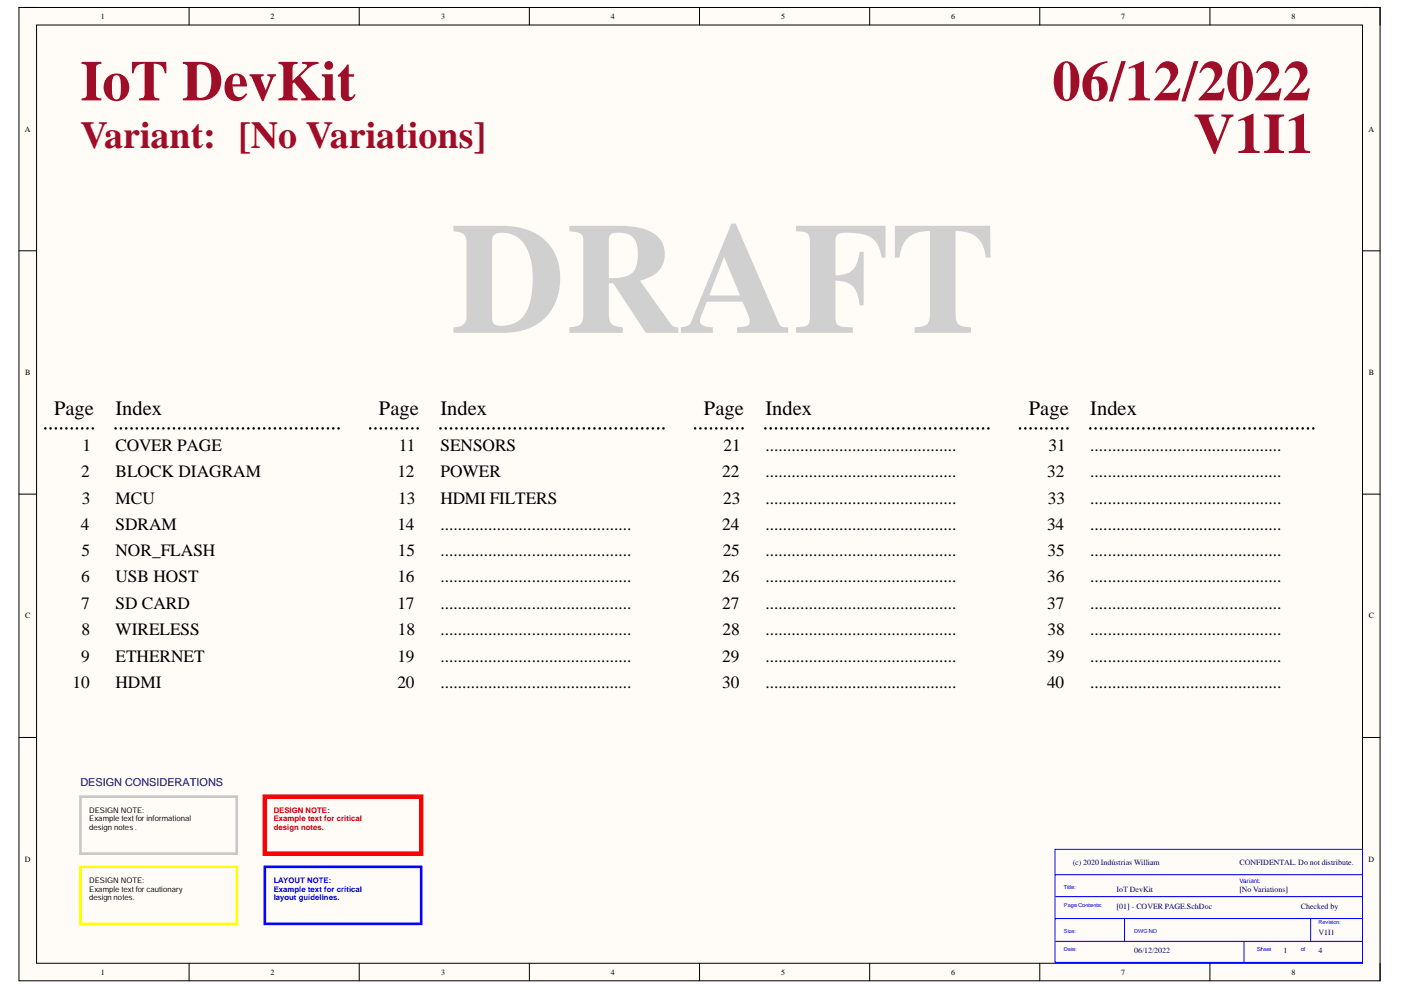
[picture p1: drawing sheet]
<svg xmlns="http://www.w3.org/2000/svg" width="297mm" height="210mm" viewBox="0 0 297 210" stroke-linecap="round" stroke-linejoin="round" font-family="sans-serif">
<defs><g id="words">
<text font-size="33.6" fill="#d0d0d0" x="95.7" y="70.6">DRAFT</text>
<g font-size="12.1" fill="#9e0e29">
<text x="17" y="21.3">IoT DevKit</text>
<text x="223.1" y="21.3">06/12/2022</text>
<text x="253.1" y="32.4">V1I1</text>
</g>
<text font-size="8.1" fill="#9e0e29" x="17" y="31.5">Variant: [No Variations]</text>
<g font-size="4.3">
<text x="11.5" y="88">Page</text>
<text x="24.5" y="88">Index</text>
<text x="80.4" y="88">Page</text>
<text x="93.4" y="88">Index</text>
<text x="149.2" y="88">Page</text>
<text x="162.3" y="88">Index</text>
<text x="218.1" y="88">Page</text>
<text x="231.2" y="88">Index</text>
</g>
<g font-size="3.7">
<text x="17.5" y="95.6">1</text>
<text x="24.5" y="95.6">COVER PAGE</text>
<text x="84.5" y="95.6">11</text>
<text x="93.4" y="95.6">SENSORS</text>
<text x="153.4" y="95.6">21</text>
<text x="162.3" y="95.6">............................................</text>
<text x="222.3" y="95.6">31</text>
<text x="231.2" y="95.6">............................................</text>
<text x="17.2" y="101.2">2</text>
<text x="24.5" y="101.2">BLOCK DIAGRAM</text>
<text x="84.2" y="101.2">12</text>
<text x="93.4" y="101.2">POWER</text>
<text x="153.1" y="101.2">22</text>
<text x="162.3" y="101.2">............................................</text>
<text x="222" y="101.2">32</text>
<text x="231.2" y="101.2">............................................</text>
<text x="17.4" y="106.8">3</text>
<text x="24.5" y="106.8">MCU</text>
<text x="84.4" y="106.8">13</text>
<text x="93.4" y="106.8">HDMI FILTERS</text>
<text x="153.3" y="106.8">23</text>
<text x="162.3" y="106.8">............................................</text>
<text x="222.2" y="106.8">33</text>
<text x="231.2" y="106.8">............................................</text>
<text x="17.2" y="112.3">4</text>
<text x="24.5" y="112.3">SDRAM</text>
<text x="84.2" y="112.3">14</text>
<text x="93.4" y="112.3">............................................</text>
<text x="153.1" y="112.3">24</text>
<text x="162.3" y="112.3">............................................</text>
<text x="222" y="112.3">34</text>
<text x="231.2" y="112.3">............................................</text>
<text x="17.3" y="117.9">5</text>
<text x="24.5" y="117.9">NOR_FLASH</text>
<text x="84.3" y="117.9">15</text>
<text x="93.4" y="117.9">............................................</text>
<text x="153.2" y="117.9">25</text>
<text x="162.3" y="117.9">............................................</text>
<text x="222.1" y="117.9">35</text>
<text x="231.2" y="117.9">............................................</text>
<text x="17.2" y="123.5">6</text>
<text x="24.5" y="123.5">USB HOST</text>
<text x="84.2" y="123.5">16</text>
<text x="93.4" y="123.5">............................................</text>
<text x="153.1" y="123.5">26</text>
<text x="162.3" y="123.5">............................................</text>
<text x="222" y="123.5">36</text>
<text x="231.2" y="123.5">............................................</text>
<text x="17.2" y="129.1">7</text>
<text x="24.5" y="129.1">SD CARD</text>
<text x="84.2" y="129.1">17</text>
<text x="93.4" y="129.1">............................................</text>
<text x="153.1" y="129.1">27</text>
<text x="162.3" y="129.1">............................................</text>
<text x="222" y="129.1">37</text>
<text x="231.2" y="129.1">............................................</text>
<text x="17.3" y="134.7">8</text>
<text x="24.5" y="134.7">WIRELESS</text>
<text x="84.3" y="134.7">18</text>
<text x="93.4" y="134.7">............................................</text>
<text x="153.2" y="134.7">28</text>
<text x="162.3" y="134.7">............................................</text>
<text x="222.1" y="134.7">38</text>
<text x="231.2" y="134.7">............................................</text>
<text x="17.2" y="140.3">9</text>
<text x="24.5" y="140.3">ETHERNET</text>
<text x="84.2" y="140.3">19</text>
<text x="93.4" y="140.3">............................................</text>
<text x="153.1" y="140.3">29</text>
<text x="162.3" y="140.3">............................................</text>
<text x="222" y="140.3">39</text>
<text x="231.2" y="140.3">............................................</text>
<text x="15.4" y="145.8">10</text>
<text x="24.5" y="145.8">HDMI</text>
<text x="84.2" y="145.8">20</text>
<text x="93.4" y="145.8">............................................</text>
<text x="153.1" y="145.8">30</text>
<text x="162.3" y="145.8">............................................</text>
<text x="222" y="145.8">40</text>
<text x="231.2" y="145.8">............................................</text>
</g>
<text font-size="2.3" fill="#000080" x="17" y="166.6">DESIGN CONSIDERATIONS</text>
<g font-size="1.7">
<text x="21.4" y="4">1</text>
<text x="57.3" y="4">2</text>
<text x="93.5" y="4">3</text>
<text x="129.5" y="4">4</text>
<text x="165.6" y="4">5</text>
<text x="201.6" y="4">6</text>
<text x="237.7" y="4">7</text>
<text x="273.8" y="4">8</text>
<text x="5.3" y="28">A</text>
<text x="290.1" y="28">A</text>
<text x="5.4" y="79.6">B</text>
<text x="290.2" y="79.6">B</text>
<text x="5.3" y="131.1">C</text>
<text x="290.2" y="131.1">C</text>
<text x="5.3" y="182.7">D</text>
<text x="290.2" y="182.7">D</text>
<text x="21.4" y="206.7">1</text>
<text x="57.3" y="206.7">2</text>
<text x="93.5" y="206.7">3</text>
<text x="129.5" y="206.7">4</text>
<text x="165.6" y="206.7">5</text>
<text x="201.6" y="206.7">6</text>
<text x="237.7" y="206.7">7</text>
<text x="273.8" y="206.7">8</text>
</g>
<g font-size="1.7" fill="#000080">
<text x="227.4" y="183.4">(c) 2020 Indústrias William</text>
<text x="262.8" y="183.4">CONFIDENTAL. Do not distribute.</text>
<text x="236.7" y="189">IoT DevKit</text>
<text x="262.8" y="189">[No Variations]</text>
<text x="236.7" y="192.7">[01] - COVER PAGE.SchDoc</text>
<text x="275.8" y="192.7">Checked by</text>
<text x="240.5" y="202">06/12/2022</text>
<text x="272.1" y="202">1</text>
<text x="279.5" y="198.3">V1I1</text>
<text x="279.5" y="202">4</text>
</g>
<g font-size="1.6">
<text x="18.9" y="172.3">DESIGN NOTE:</text>
<text x="18.9" y="174.2">Example textfor informational</text>
<text x="18.9" y="176">design notes .</text>
<text x="18.9" y="187.2">DESIGN NOTE:</text>
<text x="18.9" y="189">Example textfor cautionary</text>
<text x="18.9" y="190.9">design notes.</text>
</g>
<g font-size="1.6" fill="#f00">
<text x="58" y="172.3">DESIGN NOTE:</text>
<text x="58" y="174.2">Example text for critical</text>
<text x="58" y="176">design notes.</text>
</g>
<g font-size="1.6" fill="#00f">
<text x="58" y="187.2">LAYOUT NOTE:</text>
<text x="58" y="189">Example text for critical</text>
<text x="58" y="190.9">layout guidelines.</text>
</g>
<text font-size="1.4" fill="#00f" x="262.8" y="187.2">Variant:</text>
<g font-size="1.2" fill="#00f">
<text x="225.6" y="188.6">Title:</text>
<text x="225.6" y="197.9">Size:</text>
<text x="225.6" y="192.3">Page Contents:</text>
<text x="240.5" y="197.9">DWG NO</text>
<text x="279.5" y="196">Revision:</text>
<text x="225.6" y="201.6">Date:</text>
<text x="266.5" y="201.6">Sheet</text>
<text x="275.8" y="201.6">of</text>
</g>
</g></defs>
<path d="M4 1.6h288.6v206.4h-288.6z" fill-rule="evenodd" fill="#fffcf8"/>
<path d="M4 1.6h288.6v206.4h-288.6z" fill="none" stroke="#000" stroke-width=".21"/>
<path d="M7.7 5.3h281.2v198.9h-281.2z" fill-rule="evenodd" fill="#fffcf8"/>
<g fill="none" stroke="#000" stroke-width=".21">
<path d="M4 1.6h3.7M7.7 5.3h281.2v198.9h-281.2zM40.1 1.6v3.7M76.2 1.6v3.7M112.2 1.6v3.7M148.3 1.6v3.7M184.4 1.6v3.7M220.5 1.6v3.7M256.5 1.6v3.7M288.9 1.6h3.7v3.7M4 53.2h3.7M288.9 53.2h3.7"/>
<path d="M4 104.8h3.7M288.9 104.8h3.7M4 156.4h3.7M288.9 156.4h3.7M40.1 204.2v3.8M76.2 204.2v3.8M112.2 204.2v3.8M148.3 204.2v3.8M184.4 204.2v3.8M220.5 204.2v3.8M256.5 204.2v3.8M292.6 204.2v3.8"/>
</g>
<path d="M223.7 180.1h65.2v24h-65.2zM223.7 185.5h65.2M223.7 194.8h65.2M223.9 199.6h65M223.9 190.1h65M238.4 194.8v4.8M263.7 199.6v4.6M277.9 194.8v4.8" fill="none" stroke="#00f" stroke-width=".21"/>
<g fill="none" stroke="#000" stroke-width=".55">
<path d="M9.6 90.8h.1M10.7 90.8h.1M11.8 90.8h.1M13 90.8h.1M14.1 90.8h.1M15.2 90.8h.1M16.3 90.8h.1M17.4 90.8h.1M18.5 90.8h.1M19.7 90.8h.1M24.5 90.8h.1M25.6 90.8h.1"/>
<path d="M26.7 90.8h.1M27.9 90.8h.1M29 90.8h.1M30.1 90.8h.1M31.3 90.8h.1M32.4 90.8h.1M33.5 90.8h.1M34.6 90.8h.1M35.8 90.8h.1M36.9 90.8h.1M38 90.8h.1M39.1 90.8h.1"/>
<path d="M40.3 90.8h.1M41.4 90.8h.1M42.5 90.8h.1M43.6 90.8h.1M44.8 90.8h.1M45.9 90.8h.1M47 90.8h.1M48.1 90.8h.1M49.3 90.8h.1M50.4 90.8h.1M51.5 90.8h.1M52.6 90.8h.1"/>
<path d="M53.8 90.8h.1M54.9 90.8h.1M56 90.8h.1M57.1 90.8h.1M58.3 90.8h.1M59.4 90.8h.1M60.5 90.8h.1M61.6 90.8h.1M62.8 90.8h.1M63.9 90.8h.1M65 90.8h.1M66.2 90.8h.1"/>
<path d="M67.3 90.8h.1M68.4 90.8h.1M69.5 90.8h.1M70.7 90.8h.1M71.8 90.8h.1M78.5 90.8h.1M79.6 90.8h.1M80.7 90.8h.1M81.8 90.8h.1M83 90.8h.1M84.1 90.8h.1M85.2 90.8h.1"/>
<path d="M86.3 90.8h.1M87.4 90.8h.1M88.5 90.8h.1M93.4 90.8h.1M94.5 90.8h.1M95.6 90.8h.1M96.8 90.8h.1M97.9 90.8h.1M99 90.8h.1M100.1 90.8h.1M101.3 90.8h.1M102.4 90.8h.1"/>
<path d="M103.5 90.8h.1M104.6 90.8h.1M105.8 90.8h.1M106.9 90.8h.1M108 90.8h.1M109.1 90.8h.1M110.3 90.8h.1M111.4 90.8h.1M112.5 90.8h.1M113.7 90.8h.1M114.8 90.8h.1M115.9 90.8h.1"/>
<path d="M117 90.8h.1M118.1 90.8h.1M119.3 90.8h.1M120.4 90.8h.1M121.5 90.8h.1M122.7 90.8h.1M123.8 90.8h.1M124.9 90.8h.1M126 90.8h.1M127.2 90.8h.1M128.3 90.8h.1M129.4 90.8h.1"/>
<path d="M130.5 90.8h.1M131.7 90.8h.1M132.8 90.8h.1M133.9 90.8h.1M135 90.8h.1M136.2 90.8h.1M137.3 90.8h.1M138.4 90.8h.1M139.5 90.8h.1M140.7 90.8h.1M147.4 90.8h.1M148.5 90.8h.1"/>
<path d="M149.6 90.8h.1M150.7 90.8h.1M151.8 90.8h.1M153 90.8h.1M154.1 90.8h.1M155.2 90.8h.1M156.3 90.8h.1M157.4 90.8h.1M162.3 90.8h.1M163.4 90.8h.1M164.5 90.8h.1M165.6 90.8h.1"/>
<path d="M166.8 90.8h.1M167.9 90.8h.1M169 90.8h.1M170.2 90.8h.1M171.3 90.8h.1M172.4 90.8h.1M173.5 90.8h.1M174.7 90.8h.1M175.8 90.8h.1M176.9 90.8h.1M178 90.8h.1M179.2 90.8h.1"/>
<path d="M180.3 90.8h.1M181.4 90.8h.1M182.5 90.8h.1M183.7 90.8h.1M184.8 90.8h.1M185.9 90.8h.1M187 90.8h.1M188.2 90.8h.1M189.3 90.8h.1M190.4 90.8h.1M191.5 90.8h.1M192.7 90.8h.1"/>
<path d="M193.8 90.8h.1M194.9 90.8h.1M196 90.8h.1M197.2 90.8h.1M198.3 90.8h.1M199.4 90.8h.1M200.6 90.8h.1M201.7 90.8h.1M202.8 90.8h.1M203.9 90.8h.1M205 90.8h.1M206.2 90.8h.1"/>
<path d="M207.3 90.8h.1M208.4 90.8h.1M209.6 90.8h.1M216.3 90.8h.1M217.4 90.8h.1M218.5 90.8h.1M219.6 90.8h.1M220.7 90.8h.1M221.8 90.8h.1M223 90.8h.1M224.1 90.8h.1M225.2 90.8h.1"/>
<path d="M226.3 90.8h.1M231.2 90.8h.1M232.3 90.8h.1M233.4 90.8h.1M234.5 90.8h.1M235.7 90.8h.1M236.8 90.8h.1M237.9 90.8h.1M239 90.8h.1M240.2 90.8h.1M241.3 90.8h.1M242.4 90.8h.1"/>
<path d="M243.5 90.8h.1M244.7 90.8h.1M245.8 90.8h.1M246.9 90.8h.1M248 90.8h.1M249.2 90.8h.1M250.3 90.8h.1M251.4 90.8h.1M252.5 90.8h.1M253.7 90.8h.1M254.8 90.8h.1M255.9 90.8h.1"/>
<path d="M257.1 90.8h.1M258.2 90.8h.1M259.3 90.8h.1M260.4 90.8h.1M261.6 90.8h.1M262.7 90.8h.1M263.8 90.8h.1M264.9 90.8h.1M266.1 90.8h.1M267.2 90.8h.1M268.3 90.8h.1M269.4 90.8h.1"/>
<path d="M270.6 90.8h.1M271.7 90.8h.1M272.8 90.8h.1M273.9 90.8h.1M275.1 90.8h.1M276.2 90.8h.1M277.3 90.8h.1M278.4 90.8h.1"/>
</g>
<path d="M17.1 168.9h33.1v12.1h-33.1z" fill="none" stroke="#c6c3c6" stroke-width=".55"/>
<path d="M17.1 183.8h33.1v12.1h-33.1z" fill="none" stroke="#ff0" stroke-width=".55"/>
<path d="M56.2 168.9h33.1v12.1h-33.1z" fill="none" stroke="#f00" stroke-width=".93"/>
<path d="M56.2 183.8h33.1v12.1h-33.1z" fill="none" stroke="#00f" stroke-width=".55"/>
<use href="#words"/>
</svg>
